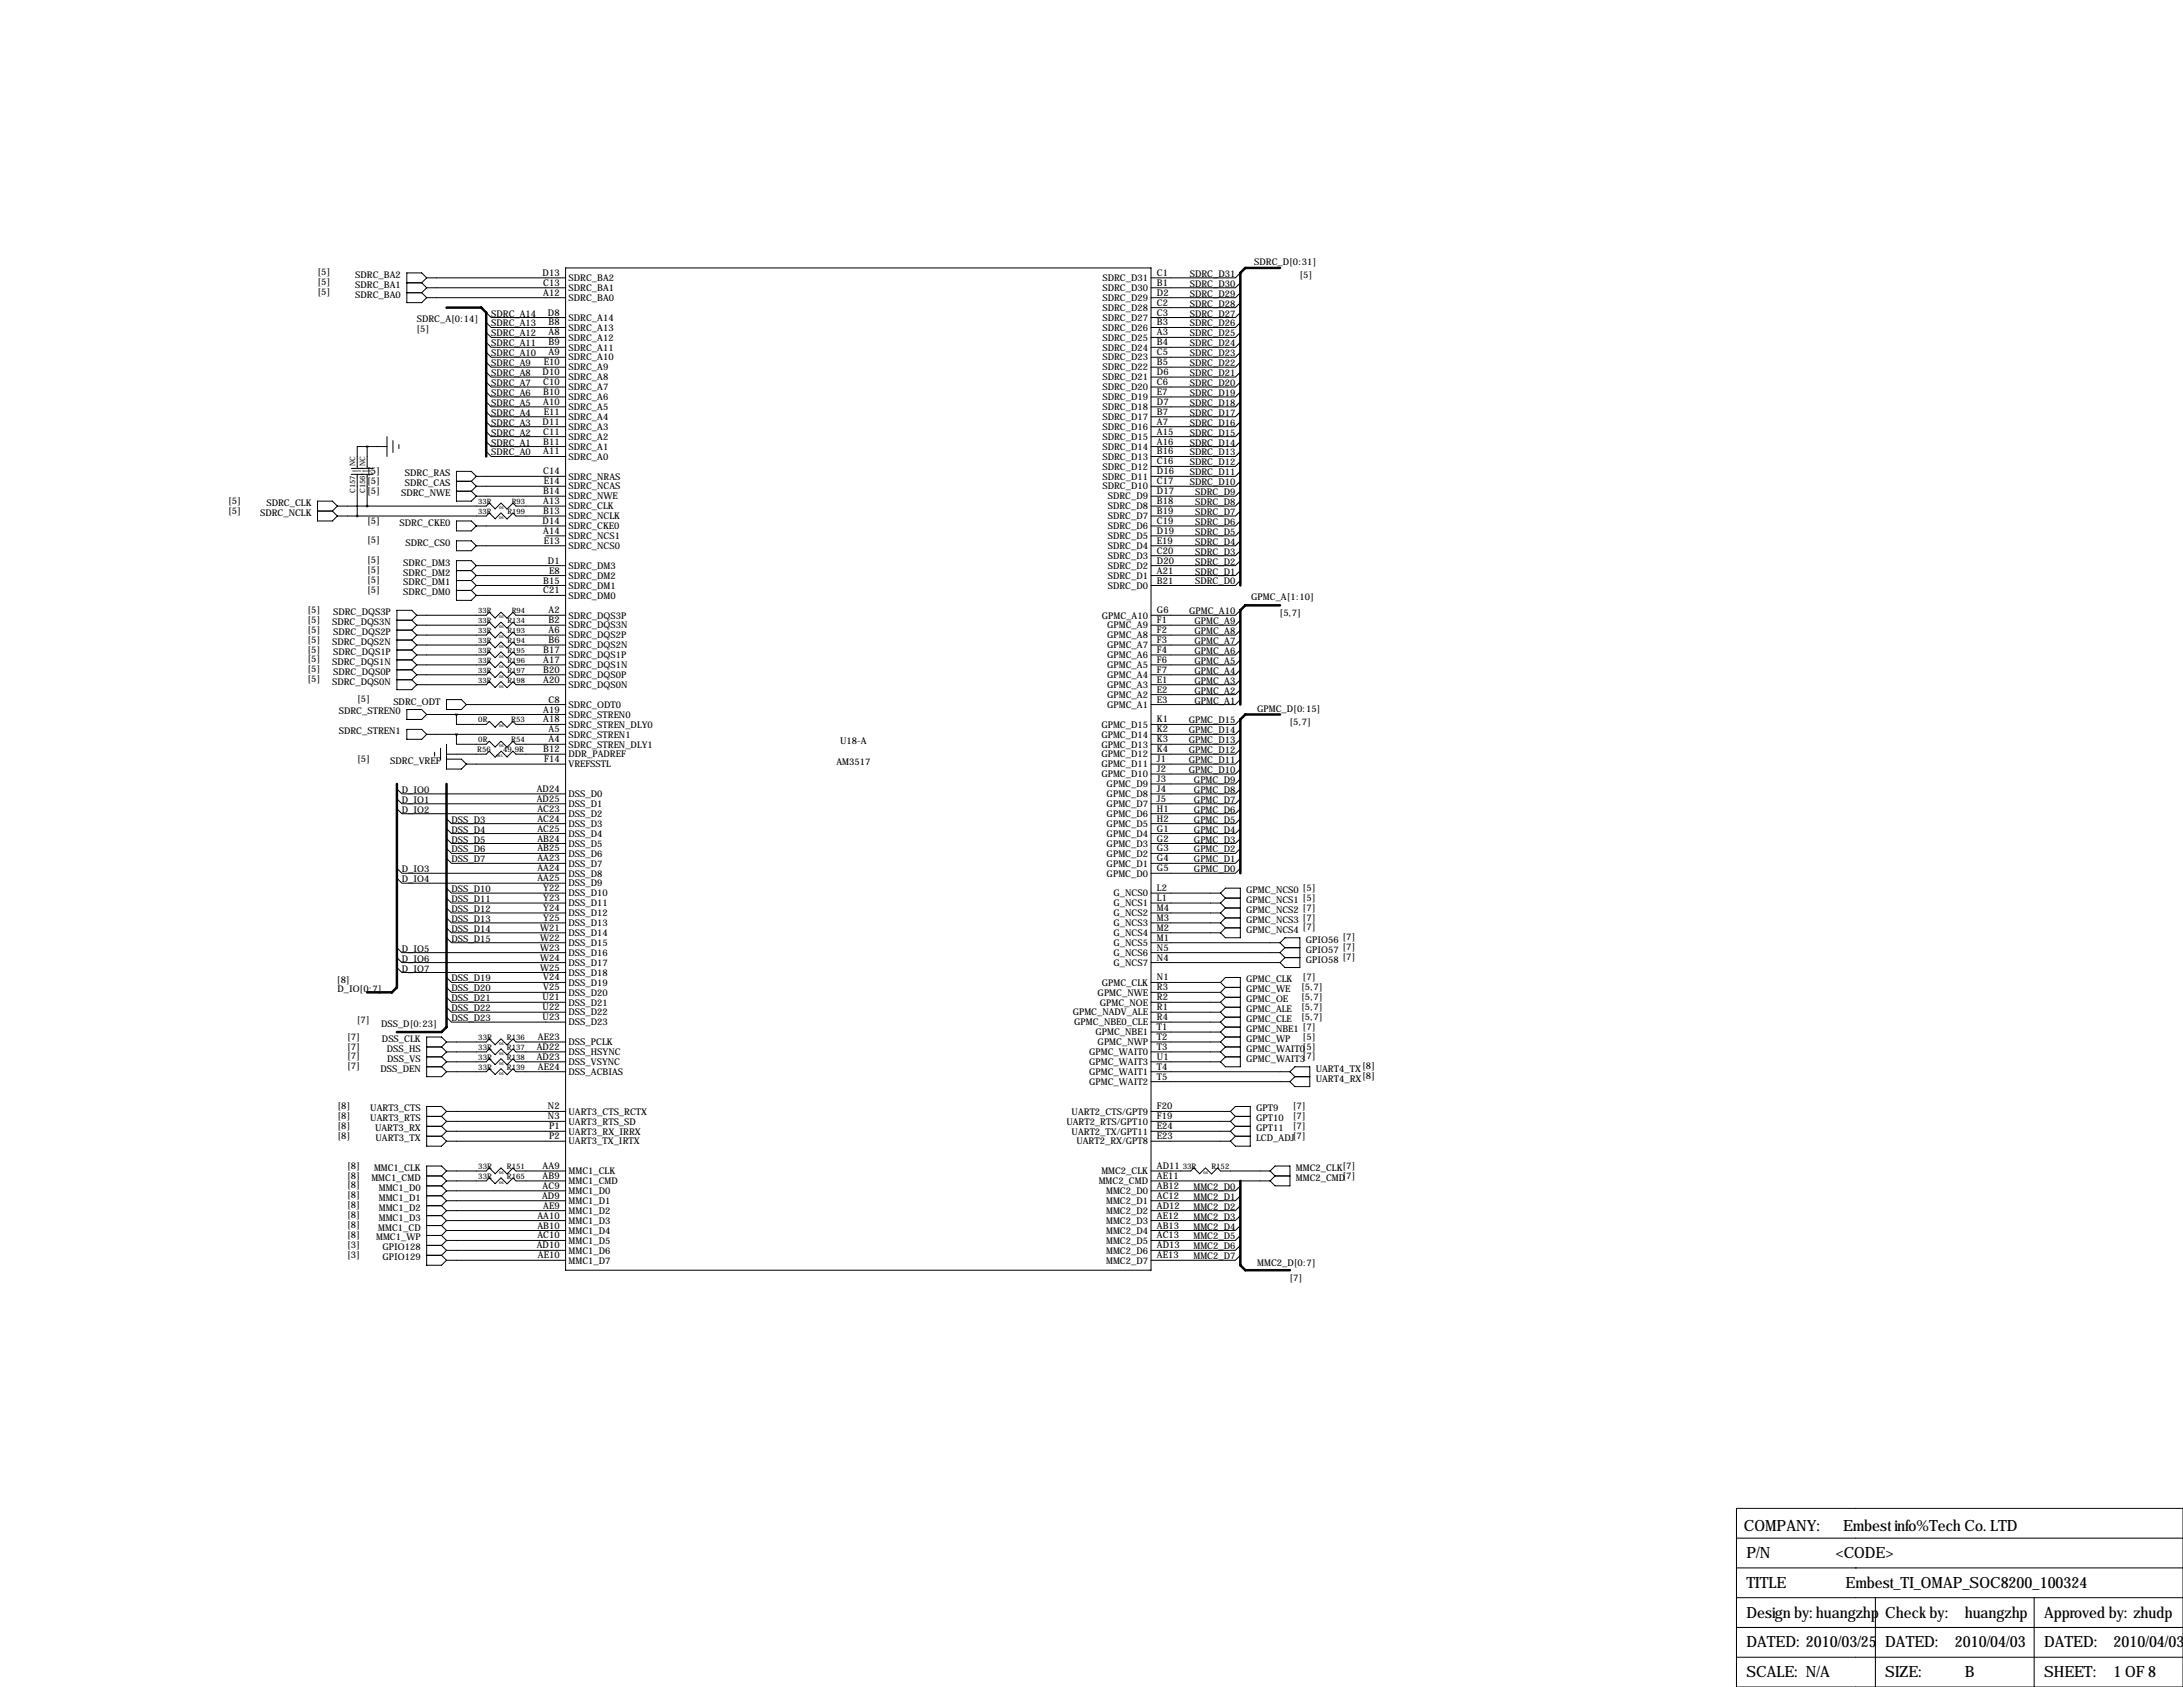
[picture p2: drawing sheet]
<svg xmlns="http://www.w3.org/2000/svg" width="559mm" height="432mm" viewBox="0 0 559 432" stroke-linecap="round" stroke-linejoin="round" font-family="sans-serif">
<defs><g id="words">
<g font-size="4">
<text x="446.4" y="391.8">COMPANY:</text>
<text x="471.8" y="391.9">Embest info%Tech Co. LTD</text>
<text x="447" y="398.8">P/N</text>
<text x="469.9" y="398.8">&lt;CODE&gt;</text>
<text x="447" y="406.4">TITLE</text>
<text x="472.4" y="406.4">Embest_TI_OMAP_SOC8200_100324</text>
<text x="447" y="414">Design by: huangzhp Check by:</text>
<text x="502.9" y="414">huangzhp</text>
<text x="523.2" y="414">Approved by: zhudp</text>
<text x="447" y="421.6">DATED: 2010/03/25</text>
<text x="482.6" y="421.6">DATED:</text>
<text x="500.4" y="421.6">2010/04/03</text>
<text x="523.2" y="421.6">DATED:</text>
<text x="541" y="421.6">2010/04/03</text>
<text x="447" y="429.3">SCALE: N/A</text>
<text x="482.6" y="429.3">SIZE:</text>
<text x="502.9" y="429.3">B</text>
<text x="523.2" y="429.3">SHEET:</text>
<text x="541" y="429.3">1 OF 8</text>
</g>
<g font-size="2.4">
<text x="81.3" y="70.5">[5]</text>
<text x="90.9" y="71.1">SDRC_BA2</text>
<text x="138.9" y="70.6">D13</text>
<text x="145.5" y="72">SDRC_BA2</text>
<text x="282.2" y="72">SDRC_D31</text>
<text x="296.2" y="70.6">C1</text>
<text x="304.5" y="70.9">SDRC_D31</text>
<text x="321.1" y="67.8">SDRC_D[0:31]</text>
<text x="332.6" y="71.2">[5]</text>
<text x="81.3" y="73.1">[5]</text>
<text x="81.3" y="75.6">[5]</text>
<text x="90.9" y="73.7">SDRC_BA1</text>
<text x="90.9" y="76.2">SDRC_BA0</text>
<text x="139" y="73.2">C13</text>
<text x="139" y="75.7">A12</text>
<text x="145.5" y="74.5">SDRC_BA1</text>
<text x="145.5" y="77">SDRC_BA0</text>
<text x="282.2" y="74.5">SDRC_D30</text>
<text x="282.2" y="77">SDRC_D29</text>
<text x="296.2" y="73.2">B1</text>
<text x="296.2" y="75.7">D2</text>
<text x="304.5" y="75.9">SDRC_D29</text>
<text x="304.5" y="73.4">SDRC_D30</text>
<text x="106.7" y="82.3">SDRC_A[0:14]</text>
<text x="125.7" y="83.6">SDRC_A13</text>
<text x="125.7" y="81">SDRC_A14</text>
<text x="140.3" y="80.8">D8</text>
<text x="140.4" y="83.3">B8</text>
<text x="145.5" y="82.1">SDRC_A14</text>
<text x="282.2" y="79.6">SDRC_D28</text>
<text x="282.2" y="82.1">SDRC_D27</text>
<text x="296.2" y="78.2">C2</text>
<text x="296.2" y="80.8">C3</text>
<text x="296.2" y="83.3">B3</text>
<text x="304.5" y="83.6">SDRC_D26</text>
<text x="304.5" y="81">SDRC_D27</text>
<text x="304.5" y="78.5">SDRC_D28</text>
<text x="106.6" y="84.9">[5]</text>
<text x="125.7" y="88.6">SDRC_A11</text>
<text x="125.7" y="86.1">SDRC_A12</text>
<text x="140.4" y="85.9">A8</text>
<text x="140.4" y="88.4">B9</text>
<text x="145.5" y="84.7">SDRC_A13</text>
<text x="145.5" y="87.2">SDRC_A12</text>
<text x="145.5" y="89.7">SDRC_A11</text>
<text x="282.2" y="84.7">SDRC_D26</text>
<text x="282.2" y="87.2">SDRC_D25</text>
<text x="282.2" y="89.7">SDRC_D24</text>
<text x="296.2" y="85.9">A3</text>
<text x="296.2" y="88.4">B4</text>
<text x="304.5" y="88.6">SDRC_D24</text>
<text x="304.5" y="86.1">SDRC_D25</text>
<text x="125.7" y="93.7">SDRC_A9</text>
<text x="125.7" y="91.2">SDRC_A10</text>
<text x="139.2" y="93.5">E10</text>
<text x="140.4" y="90.9">A9</text>
<text x="145.5" y="92.3">SDRC_A10</text>
<text x="145.5" y="94.8">SDRC_A9</text>
<text x="282.2" y="92.3">SDRC_D23</text>
<text x="282.2" y="94.8">SDRC_D22</text>
<text x="296.2" y="90.9">C5</text>
<text x="296.2" y="93.5">B5</text>
<text x="304.5" y="93.7">SDRC_D22</text>
<text x="304.5" y="91.2">SDRC_D23</text>
<text x="125.7" y="101.3">SDRC_A6</text>
<text x="125.7" y="98.8">SDRC_A7</text>
<text x="125.7" y="96.3">SDRC_A8</text>
<text x="138.9" y="96">D10</text>
<text x="139" y="98.6">C10</text>
<text x="139" y="101.1">B10</text>
<text x="145.5" y="97.4">SDRC_A8</text>
<text x="145.5" y="99.9">SDRC_A7</text>
<text x="282.2" y="97.4">SDRC_D21</text>
<text x="282.2" y="99.9">SDRC_D20</text>
<text x="296.2" y="96">D6</text>
<text x="296.2" y="98.6">C6</text>
<text x="296.2" y="101.1">E7</text>
<text x="304.5" y="101.3">SDRC_D19</text>
<text x="304.5" y="98.8">SDRC_D20</text>
<text x="304.5" y="96.3">SDRC_D21</text>
<text x="125.7" y="106.4">SDRC_A4</text>
<text x="125.7" y="103.9">SDRC_A5</text>
<text x="139" y="103.6">A10</text>
<text x="139.2" y="106.2">E11</text>
<text x="145.5" y="102.4">SDRC_A6</text>
<text x="145.5" y="105">SDRC_A5</text>
<text x="145.5" y="107.5">SDRC_A4</text>
<text x="282.2" y="102.4">SDRC_D19</text>
<text x="282.2" y="105">SDRC_D18</text>
<text x="282.2" y="107.5">SDRC_D17</text>
<text x="296.2" y="103.6">D7</text>
<text x="296.2" y="106.2">B7</text>
<text x="304.5" y="106.4">SDRC_D17</text>
<text x="304.5" y="103.9">SDRC_D18</text>
<text x="125.7" y="111.5">SDRC_A2</text>
<text x="125.7" y="109">SDRC_A3</text>
<text x="138.9" y="108.7">D11</text>
<text x="139" y="111.3">C11</text>
<text x="139" y="113.8">B11</text>
<text x="145.5" y="110.1">SDRC_A3</text>
<text x="145.5" y="112.6">SDRC_A2</text>
<text x="282.2" y="110.1">SDRC_D16</text>
<text x="282.2" y="112.6">SDRC_D15</text>
<text x="296.2" y="108.7">A7</text>
<text x="296.2" y="111.3">A15</text>
<text x="296.2" y="113.8">A16</text>
<text x="304.5" y="111.5">SDRC_D15</text>
<text x="304.5" y="109">SDRC_D16</text>
<text x="125.7" y="116.6">SDRC_A0</text>
<text x="125.7" y="114">SDRC_A1</text>
<text x="139" y="116.3">A11</text>
<text x="145.5" y="115.1">SDRC_A1</text>
<text x="145.5" y="117.7">SDRC_A0</text>
<text x="282.2" y="115.1">SDRC_D14</text>
<text x="282.2" y="117.7">SDRC_D13</text>
<text x="296.2" y="116.3">B16</text>
<text x="296.2" y="118.9">C16</text>
<text x="304.5" y="119.1">SDRC_D12</text>
<text x="304.5" y="116.6">SDRC_D13</text>
<text x="304.5" y="114">SDRC_D14</text>
<text x="94" y="123.9">[5]</text>
<text x="94" y="121.3">[5]</text>
<text x="103.6" y="124.5">SDRC_CAS</text>
<text x="103.6" y="121.9">SDRC_RAS</text>
<text x="139" y="121.4">C14</text>
<text x="139.2" y="124">E14</text>
<text x="145.5" y="122.8">SDRC_NRAS</text>
<text x="145.5" y="125.3">SDRC_NCAS</text>
<text x="282.2" y="120.2">SDRC_D12</text>
<text x="282.2" y="122.8">SDRC_D11</text>
<text x="282.2" y="125.3">SDRC_D10</text>
<text x="296.2" y="121.4">D16</text>
<text x="296.2" y="124">C17</text>
<text x="304.5" y="124.2">SDRC_D10</text>
<text x="304.5" y="121.7">SDRC_D11</text>
<text x="58.4" y="128.9">[5]</text>
<text x="58.4" y="131.5">[5]</text>
<text x="68.2" y="129.5">SDRC_CLK</text>
<text x="94" y="126.4">[5]</text>
<text x="102.7" y="127">SDRC_NWE</text>
<text x="139" y="126.5">B14</text>
<text x="139" y="129">A13</text>
<text x="139" y="131.6">B13</text>
<text x="145.5" y="127.8">SDRC_NWE</text>
<text x="145.5" y="130.4">SDRC_CLK</text>
<text x="283.6" y="127.8">SDRC_D9</text>
<text x="283.6" y="130.4">SDRC_D8</text>
<text x="296.2" y="126.5">D17</text>
<text x="296.2" y="129">B18</text>
<text x="296.2" y="131.6">B19</text>
<text x="305.9" y="131.8">SDRC_D7</text>
<text x="305.9" y="129.3">SDRC_D8</text>
<text x="305.9" y="126.7">SDRC_D9</text>
<text x="66.6" y="132.1">SDRC_NCLK</text>
<text x="94" y="134">[5]</text>
<text x="102.3" y="134.6">SDRC_CKE0</text>
<text x="138.9" y="134.1">D14</text>
<text x="139" y="136.7">A14</text>
<text x="145.5" y="132.9">SDRC_NCLK</text>
<text x="145.5" y="135.5">SDRC_CKE0</text>
<text x="145.5" y="138">SDRC_NCS1</text>
<text x="283.6" y="132.9">SDRC_D7</text>
<text x="283.6" y="135.5">SDRC_D6</text>
<text x="283.6" y="138">SDRC_D5</text>
<text x="296.2" y="134.1">C19</text>
<text x="296.2" y="136.7">D19</text>
<text x="305.9" y="136.9">SDRC_D5</text>
<text x="305.9" y="134.4">SDRC_D6</text>
<text x="94" y="139.1">[5]</text>
<text x="103.8" y="139.7">SDRC_CS0</text>
<text x="139.2" y="139.2">E13</text>
<text x="145.5" y="140.5">SDRC_NCS0</text>
<text x="283.6" y="140.5">SDRC_D4</text>
<text x="283.6" y="143.1">SDRC_D3</text>
<text x="296.2" y="139.2">E19</text>
<text x="296.2" y="141.7">C20</text>
<text x="305.9" y="142">SDRC_D3</text>
<text x="305.9" y="139.4">SDRC_D4</text>
<text x="94" y="149.3">[5]</text>
<text x="94" y="146.7">[5]</text>
<text x="94" y="144.2">[5]</text>
<text x="103.2" y="149.9">SDRC_DM1</text>
<text x="103.2" y="147.3">SDRC_DM2</text>
<text x="103.2" y="144.8">SDRC_DM3</text>
<text x="139" y="149.4">B15</text>
<text x="140.3" y="144.3">D1</text>
<text x="140.5" y="146.8">E8</text>
<text x="145.5" y="145.6">SDRC_DM3</text>
<text x="145.5" y="148.2">SDRC_DM2</text>
<text x="283.6" y="145.6">SDRC_D2</text>
<text x="283.6" y="148.2">SDRC_D1</text>
<text x="296.2" y="144.3">D20</text>
<text x="296.2" y="146.8">A21</text>
<text x="296.2" y="149.4">B21</text>
<text x="305.9" y="149.6">SDRC_D0</text>
<text x="305.9" y="147.1">SDRC_D1</text>
<text x="305.9" y="144.5">SDRC_D2</text>
<text x="94" y="151.8">[5]</text>
<text x="103.2" y="152.4">SDRC_DM0</text>
<text x="139" y="151.9">C21</text>
<text x="145.5" y="150.7">SDRC_DM1</text>
<text x="145.5" y="153.2">SDRC_DM0</text>
<text x="283.6" y="150.7">SDRC_D0</text>
<text x="320.3" y="153.7">GPMC_A[1:10]</text>
<text x="78.7" y="156.9">[5]</text>
<text x="78.7" y="159.4">[5]</text>
<text x="78.7" y="162">[5]</text>
<text x="85" y="160">SDRC_DQS3N</text>
<text x="85.3" y="157.5">SDRC_DQS3P</text>
<text x="140.4" y="157">A2</text>
<text x="140.4" y="159.5">B2</text>
<text x="145.5" y="158.3">SDRC_DQS3P</text>
<text x="145.5" y="160.9">SDRC_DQS3N</text>
<text x="282.1" y="158.3">GPMC_A10</text>
<text x="283.4" y="160.9">GPMC_A9</text>
<text x="296.2" y="157">G6</text>
<text x="296.2" y="159.5">F1</text>
<text x="304.4" y="157.2">GPMC_A10</text>
<text x="305.8" y="159.8">GPMC_A9</text>
<text x="327.6" y="157.6">[5,7]</text>
<text x="78.7" y="164.5">[5]</text>
<text x="78.7" y="167">[5]</text>
<text x="85" y="165.1">SDRC_DQS2N</text>
<text x="85.3" y="162.6">SDRC_DQS2P</text>
<text x="85.3" y="167.6">SDRC_DQS1P</text>
<text x="139" y="167.1">B17</text>
<text x="140.4" y="162.1">A6</text>
<text x="140.4" y="164.6">B6</text>
<text x="145.5" y="163.4">SDRC_DQS2P</text>
<text x="145.5" y="165.9">SDRC_DQS2N</text>
<text x="283.4" y="163.4">GPMC_A8</text>
<text x="283.4" y="165.9">GPMC_A7</text>
<text x="296.2" y="162.1">F2</text>
<text x="296.2" y="164.6">F3</text>
<text x="296.2" y="167.1">F4</text>
<text x="305.8" y="167.4">GPMC_A6</text>
<text x="305.8" y="164.8">GPMC_A7</text>
<text x="305.8" y="162.3">GPMC_A8</text>
<text x="78.7" y="169.6">[5]</text>
<text x="78.7" y="172.1">[5]</text>
<text x="85" y="170.2">SDRC_DQS1N</text>
<text x="85.3" y="172.7">SDRC_DQS0P</text>
<text x="139" y="169.7">A17</text>
<text x="139" y="172.2">B20</text>
<text x="145.5" y="168.5">SDRC_DQS1P</text>
<text x="145.5" y="171">SDRC_DQS1N</text>
<text x="145.5" y="173.6">SDRC_DQS0P</text>
<text x="283.4" y="168.5">GPMC_A6</text>
<text x="283.4" y="171">GPMC_A5</text>
<text x="283.4" y="173.6">GPMC_A4</text>
<text x="296.2" y="169.7">F6</text>
<text x="296.2" y="172.2">F7</text>
<text x="305.8" y="172.5">GPMC_A4</text>
<text x="305.8" y="169.9">GPMC_A5</text>
<text x="78.7" y="174.7">[5]</text>
<text x="85" y="175.3">SDRC_DQS0N</text>
<text x="91.4" y="179.7">[5]</text>
<text x="139" y="174.8">A20</text>
<text x="140.4" y="179.8">C8</text>
<text x="145.5" y="176.1">SDRC_DQS0N</text>
<text x="283.4" y="176.1">GPMC_A3</text>
<text x="283.4" y="178.6">GPMC_A2</text>
<text x="296.2" y="174.8">E1</text>
<text x="296.2" y="177.3">E2</text>
<text x="296.2" y="179.8">E3</text>
<text x="305.8" y="177.5">GPMC_A2</text>
<text x="305.8" y="175">GPMC_A3</text>
<text x="86.7" y="182.9">SDRC_STREN0</text>
<text x="100.7" y="180.3">SDRC_ODT</text>
<text x="139" y="182.4">A19</text>
<text x="139" y="184.9">A18</text>
<text x="145.5" y="181.2">SDRC_ODT0</text>
<text x="145.5" y="183.7">SDRC_STREN0</text>
<text x="283.4" y="181.2">GPMC_A1</text>
<text x="296.2" y="184.9">K1</text>
<text x="304.3" y="185.2">GPMC_D15</text>
<text x="305.8" y="180.1">GPMC_A1</text>
<text x="321.8" y="182.1">GPMC_D[0:15]</text>
<text x="330.1" y="185.5">[5,7]</text>
<text x="86.7" y="188">SDRC_STREN1</text>
<text x="140.4" y="187.5">A5</text>
<text x="140.4" y="190">A4</text>
<text x="145.5" y="186.3">SDRC_STREN_DLY0</text>
<text x="145.5" y="188.8">SDRC_STREN1</text>
<text x="145.5" y="191.3">SDRC_STREN_DLY1</text>
<text x="215" y="190.5">U18-A</text>
<text x="281.9" y="186.3">GPMC_D15</text>
<text x="281.9" y="188.8">GPMC_D14</text>
<text x="281.9" y="191.3">GPMC_D13</text>
<text x="296.2" y="187.5">K2</text>
<text x="296.2" y="190">K3</text>
<text x="304.3" y="190.2">GPMC_D13</text>
<text x="304.3" y="187.7">GPMC_D14</text>
<text x="91.4" y="195">[5]</text>
<text x="99.9" y="195.6">SDRC_VREF</text>
<text x="139" y="192.5">B12</text>
<text x="139.3" y="195.1">F14</text>
<text x="145.5" y="193.9">DDR_PADREF</text>
<text x="145.5" y="196.4">VREFSSTL</text>
<text x="214.1" y="195.7">AM3517</text>
<text x="281.9" y="193.9">GPMC_D12</text>
<text x="281.9" y="196.4">GPMC_D11</text>
<text x="296.2" y="192.5">K4</text>
<text x="296.2" y="195.1">J1</text>
<text x="296.2" y="197.6">J2</text>
<text x="304.3" y="197.9">GPMC_D10</text>
<text x="304.3" y="195.3">GPMC_D11</text>
<text x="304.3" y="192.8">GPMC_D12</text>
<text x="102.9" y="202.9">D_IO0</text>
<text x="137.4" y="202.7">AD24</text>
<text x="281.9" y="199">GPMC_D10</text>
<text x="283.3" y="201.5">GPMC_D9</text>
<text x="296.2" y="200.2">J3</text>
<text x="296.2" y="202.7">J4</text>
<text x="305.6" y="202.9">GPMC_D8</text>
<text x="305.6" y="200.4">GPMC_D9</text>
<text x="102.9" y="205.5">D_IO1</text>
<text x="102.9" y="208">D_IO2</text>
<text x="137.4" y="205.2">AD25</text>
<text x="137.6" y="207.8">AC23</text>
<text x="145.5" y="204">DSS_D0</text>
<text x="145.5" y="206.6">DSS_D1</text>
<text x="145.5" y="209.1">DSS_D2</text>
<text x="283.3" y="204">GPMC_D8</text>
<text x="283.3" y="206.6">GPMC_D7</text>
<text x="283.3" y="209.1">GPMC_D6</text>
<text x="296.2" y="205.2">J5</text>
<text x="296.2" y="207.8">H1</text>
<text x="305.6" y="208">GPMC_D6</text>
<text x="305.6" y="205.5">GPMC_D7</text>
<text x="115.6" y="210.6">DSS_D3</text>
<text x="115.6" y="213.1">DSS_D4</text>
<text x="115.6" y="215.6">DSS_D5</text>
<text x="137.6" y="210.3">AC24</text>
<text x="137.6" y="212.9">AC25</text>
<text x="137.6" y="215.4">AB24</text>
<text x="145.5" y="211.7">DSS_D3</text>
<text x="145.5" y="214.2">DSS_D4</text>
<text x="283.3" y="211.7">GPMC_D5</text>
<text x="283.3" y="214.2">GPMC_D4</text>
<text x="296.2" y="210.3">H2</text>
<text x="296.2" y="212.9">G1</text>
<text x="296.2" y="215.4">G2</text>
<text x="305.6" y="215.6">GPMC_D3</text>
<text x="305.6" y="213.1">GPMC_D4</text>
<text x="305.6" y="210.6">GPMC_D5</text>
<text x="115.6" y="218.2">DSS_D6</text>
<text x="115.6" y="220.7">DSS_D7</text>
<text x="137.6" y="217.9">AB25</text>
<text x="137.6" y="220.5">AA23</text>
<text x="145.5" y="216.7">DSS_D5</text>
<text x="145.5" y="219.3">DSS_D6</text>
<text x="145.5" y="221.8">DSS_D7</text>
<text x="283.3" y="216.7">GPMC_D3</text>
<text x="283.3" y="219.3">GPMC_D2</text>
<text x="283.3" y="221.8">GPMC_D1</text>
<text x="296.2" y="217.9">G3</text>
<text x="296.2" y="220.5">G4</text>
<text x="305.6" y="220.7">GPMC_D1</text>
<text x="305.6" y="218.2">GPMC_D2</text>
<text x="102.9" y="223.3">D_IO3</text>
<text x="102.9" y="225.8">D_IO4</text>
<text x="137.6" y="223">AA24</text>
<text x="137.6" y="225.6">AA25</text>
<text x="145.5" y="224.4">DSS_D8</text>
<text x="145.5" y="226.9">DSS_D9</text>
<text x="283.3" y="224.4">GPMC_D0</text>
<text x="296.2" y="223">G5</text>
<text x="305.6" y="223.3">GPMC_D0</text>
<text x="333.5" y="228">[5]</text>
<text x="115.6" y="228.3">DSS_D10</text>
<text x="115.6" y="230.9">DSS_D11</text>
<text x="115.6" y="233.4">DSS_D12</text>
<text x="139" y="228.1">Y22</text>
<text x="139" y="230.6">Y23</text>
<text x="139" y="233.2">Y24</text>
<text x="145.5" y="229.4">DSS_D10</text>
<text x="145.5" y="232">DSS_D11</text>
<text x="285" y="229.4">G_NCS0</text>
<text x="285" y="232">G_NCS1</text>
<text x="296.2" y="228.1">L2</text>
<text x="296.2" y="230.6">L1</text>
<text x="296.2" y="233.2">M4</text>
<text x="319" y="228.6">GPMC_NCS0</text>
<text x="319" y="231.1">GPMC_NCS1</text>
<text x="319" y="233.7">GPMC_NCS2</text>
<text x="333.5" y="230.5">[5]</text>
<text x="333.5" y="233.1">[7]</text>
<text x="115.6" y="236">DSS_D13</text>
<text x="115.6" y="238.5">DSS_D14</text>
<text x="138.2" y="238.3">W21</text>
<text x="139" y="235.7">Y25</text>
<text x="145.5" y="234.5">DSS_D12</text>
<text x="145.5" y="237.1">DSS_D13</text>
<text x="145.5" y="239.6">DSS_D14</text>
<text x="285" y="234.5">G_NCS2</text>
<text x="285" y="237.1">G_NCS3</text>
<text x="285" y="239.6">G_NCS4</text>
<text x="296.2" y="235.7">M3</text>
<text x="296.2" y="238.3">M2</text>
<text x="319" y="236.2">GPMC_NCS3</text>
<text x="319" y="238.8">GPMC_NCS4</text>
<text x="333.5" y="235.6">[7]</text>
<text x="333.5" y="238.2">[7]</text>
<text x="102.9" y="243.6">D_IO5</text>
<text x="115.6" y="241">DSS_D15</text>
<text x="138.2" y="240.8">W22</text>
<text x="138.2" y="243.3">W23</text>
<text x="138.2" y="245.9">W24</text>
<text x="145.5" y="242.1">DSS_D15</text>
<text x="145.5" y="244.7">DSS_D16</text>
<text x="285" y="242.1">G_NCS5</text>
<text x="285" y="244.7">G_NCS6</text>
<text x="296.2" y="240.8">M1</text>
<text x="296.2" y="243.3">N5</text>
<text x="296.2" y="245.9">N4</text>
<text x="334.3" y="241.3">GPIO56</text>
<text x="334.3" y="243.8">GPIO57</text>
<text x="343.6" y="240.7">[7]</text>
<text x="343.6" y="243.2">[7]</text>
<text x="343.6" y="245.8">[7]</text>
<text x="86.3" y="251.6">[8]</text>
<text x="102.9" y="246.1">D_IO6</text>
<text x="102.9" y="248.7">D_IO7</text>
<text x="115.6" y="251.2">DSS_D19</text>
<text x="138.2" y="248.4">W25</text>
<text x="139" y="251">V24</text>
<text x="145.5" y="247.2">DSS_D17</text>
<text x="145.5" y="249.8">DSS_D18</text>
<text x="285" y="247.2">G_NCS7</text>
<text x="296.2" y="251">N1</text>
<text x="319" y="251.5">GPMC_CLK</text>
<text x="333.5" y="250.9">[7]</text>
<text x="334.3" y="246.4">GPIO58</text>
<text x="86.4" y="254">D_IO[0:7]</text>
<text x="115.6" y="253.7">DSS_D20</text>
<text x="115.6" y="256.3">DSS_D21</text>
<text x="138.9" y="256">U21</text>
<text x="139" y="253.5">V25</text>
<text x="145.5" y="252.3">DSS_D19</text>
<text x="145.5" y="254.8">DSS_D20</text>
<text x="145.5" y="257.4">DSS_D21</text>
<text x="281" y="254.8">GPMC_NWE</text>
<text x="281.5" y="257.4">GPMC_NOE</text>
<text x="282.1" y="252.3">GPMC_CLK</text>
<text x="296.2" y="253.5">R3</text>
<text x="296.2" y="256">R2</text>
<text x="319" y="254">GPMC_WE</text>
<text x="319" y="256.5">GPMC_OE</text>
<text x="333.1" y="253.4">[5,7]</text>
<text x="333.1" y="255.9">[5,7]</text>
<text x="91.3" y="261.7">[7]</text>
<text x="97.5" y="262.9">DSS_D[0:23]</text>
<text x="115.6" y="258.8">DSS_D22</text>
<text x="115.6" y="261.4">DSS_D23</text>
<text x="138.9" y="258.6">U22</text>
<text x="138.9" y="261.1">U23</text>
<text x="145.5" y="259.9">DSS_D22</text>
<text x="145.5" y="262.5">DSS_D23</text>
<text x="274.6" y="259.9">GPMC_NADV_ALE</text>
<text x="275" y="262.5">GPMC_NBE0_CLE</text>
<text x="296.2" y="258.6">R1</text>
<text x="296.2" y="261.1">R4</text>
<text x="296.2" y="263.7">T1</text>
<text x="319" y="259.1">GPMC_ALE</text>
<text x="319" y="261.6">GPMC_CLE</text>
<text x="333.1" y="258.5">[5,7]</text>
<text x="333.1" y="261">[5,7]</text>
<text x="333.5" y="263.6">[7]</text>
<text x="88.9" y="266.1">[7]</text>
<text x="88.9" y="268.6">[7]</text>
<text x="97.8" y="266.7">DSS_CLK</text>
<text x="99" y="269.2">DSS_HS</text>
<text x="137.4" y="268.7">AD22</text>
<text x="137.7" y="266.2">AE23</text>
<text x="145.5" y="267.5">DSS_PCLK</text>
<text x="280.4" y="265">GPMC_NBE1</text>
<text x="281" y="267.5">GPMC_NWP</text>
<text x="296.2" y="266.2">T2</text>
<text x="296.2" y="268.7">T3</text>
<text x="319" y="266.7">GPMC_WP</text>
<text x="319" y="269.2">GPMC_WAIT0</text>
<text x="319" y="264.2">GPMC_NBE1</text>
<text x="333.5" y="266.1">[5]</text>
<text x="333.5" y="268.6">[5]</text>
<text x="88.9" y="271.2">[7]</text>
<text x="88.9" y="273.7">[7]</text>
<text x="97.4" y="274.3">DSS_DEN</text>
<text x="99.1" y="271.8">DSS_VS</text>
<text x="137.4" y="271.3">AD23</text>
<text x="137.7" y="273.8">AE24</text>
<text x="145.5" y="270.1">DSS_HSYNC</text>
<text x="145.5" y="272.6">DSS_VSYNC</text>
<text x="145.5" y="275.2">DSS_ACBIAS</text>
<text x="278.8" y="270.1">GPMC_WAIT0</text>
<text x="278.8" y="272.6">GPMC_WAIT3</text>
<text x="278.8" y="275.2">GPMC_WAIT1</text>
<text x="296.2" y="271.3">U1</text>
<text x="296.2" y="273.8">T4</text>
<text x="319" y="271.8">GPMC_WAIT3</text>
<text x="333.5" y="271.2">[7]</text>
<text x="336.8" y="274.3">UART4_TX</text>
<text x="348.7" y="273.7">[8]</text>
<text x="278.8" y="277.7">GPMC_WAIT2</text>
<text x="296.2" y="276.4">T5</text>
<text x="336.8" y="276.9">UART4_RX</text>
<text x="348.7" y="276.3">[8]</text>
<text x="86.4" y="283.9">[8]</text>
<text x="86.4" y="286.4">[8]</text>
<text x="94.8" y="284.5">UART3_CTS</text>
<text x="94.8" y="287">UART3_RTS</text>
<text x="140.3" y="284">N2</text>
<text x="140.3" y="286.5">N3</text>
<text x="145.5" y="285.3">UART3_CTS_RCTX</text>
<text x="145.5" y="287.9">UART3_RTS_SD</text>
<text x="273" y="287.9">UART2_RTS/GPT10</text>
<text x="274.3" y="285.3">UART2_CTS/GPT9</text>
<text x="296.2" y="284">F20</text>
<text x="296.2" y="286.5">F19</text>
<text x="321.6" y="284.5">GPT9</text>
<text x="321.6" y="287">GPT10</text>
<text x="330.9" y="283.9">[7]</text>
<text x="330.9" y="286.4">[7]</text>
<text x="86.4" y="289">[8]</text>
<text x="86.4" y="291.5">[8]</text>
<text x="96" y="289.6">UART3_RX</text>
<text x="96.2" y="292.1">UART3_TX</text>
<text x="140.5" y="289.1">P1</text>
<text x="140.5" y="291.6">P2</text>
<text x="145.5" y="290.4">UART3_RX_IRRX</text>
<text x="145.5" y="292.9">UART3_TX_IRTX</text>
<text x="274.3" y="290.4">UART2_TX/GPT11</text>
<text x="275.5" y="292.9">UART2_RX/GPT8</text>
<text x="296.2" y="289.1">E24</text>
<text x="296.2" y="291.6">E23</text>
<text x="321.6" y="292.1">LCD_ADJ</text>
<text x="321.6" y="289.6">GPT11</text>
<text x="330.9" y="291.5">[7]</text>
<text x="330.9" y="289">[7]</text>
<text x="88.9" y="299.1">[8]</text>
<text x="95.7" y="299.7">MMC1_CLK</text>
<text x="138.9" y="299.2">AA9</text>
<text x="296.2" y="299.2">AD11</text>
<text x="331.7" y="299.7">MMC2_CLK</text>
<text x="343.6" y="299.1">[7]</text>
<text x="88.9" y="301.7">[8]</text>
<text x="88.9" y="304.2">[8]</text>
<text x="95.1" y="302.3">MMC1_CMD</text>
<text x="97" y="304.8">MMC1_D0</text>
<text x="138.9" y="301.8">AB9</text>
<text x="138.9" y="304.3">AC9</text>
<text x="145.5" y="300.6">MMC1_CLK</text>
<text x="145.5" y="303.1">MMC1_CMD</text>
<text x="145.5" y="305.6">MMC1_D0</text>
<text x="281.2" y="303.1">MMC2_CMD</text>
<text x="281.9" y="300.6">MMC2_CLK</text>
<text x="283.1" y="305.6">MMC2_D0</text>
<text x="296.2" y="304.3">AB12</text>
<text x="296.2" y="301.8">AE11</text>
<text x="305.5" y="304.5">MMC2_D0</text>
<text x="331.7" y="302.3">MMC2_CMD</text>
<text x="343.6" y="301.7">[7]</text>
<text x="88.9" y="306.7">[8]</text>
<text x="88.9" y="309.3">[8]</text>
<text x="88.9" y="311.8">[8]</text>
<text x="97" y="307.3">MMC1_D1</text>
<text x="97" y="309.9">MMC1_D2</text>
<text x="137.6" y="311.9">AA10</text>
<text x="138.8" y="306.8">AD9</text>
<text x="139" y="309.4">AE9</text>
<text x="145.5" y="308.2">MMC1_D1</text>
<text x="145.5" y="310.7">MMC1_D2</text>
<text x="283.1" y="308.2">MMC2_D1</text>
<text x="283.1" y="310.7">MMC2_D2</text>
<text x="296.2" y="306.8">AC12</text>
<text x="296.2" y="309.4">AD12</text>
<text x="296.2" y="311.9">AE12</text>
<text x="305.5" y="307.1">MMC2_D1</text>
<text x="305.5" y="309.6">MMC2_D2</text>
<text x="88.9" y="314.4">[8]</text>
<text x="88.9" y="316.9">[8]</text>
<text x="96.3" y="317.5">MMC1_WP</text>
<text x="96.8" y="315">MMC1_CD</text>
<text x="97" y="312.4">MMC1_D3</text>
<text x="137.6" y="314.5">AB10</text>
<text x="137.6" y="317">AC10</text>
<text x="145.5" y="313.3">MMC1_D3</text>
<text x="145.5" y="315.8">MMC1_D4</text>
<text x="283.1" y="313.3">MMC2_D3</text>
<text x="283.1" y="315.8">MMC2_D4</text>
<text x="296.2" y="314.5">AB13</text>
<text x="296.2" y="317">AC13</text>
<text x="305.5" y="312.2">MMC2_D3</text>
<text x="305.5" y="314.7">MMC2_D4</text>
<text x="305.5" y="317.2">MMC2_D5</text>
<text x="88.9" y="319.4">[3]</text>
<text x="88.9" y="322">[3]</text>
<text x="97.9" y="320">GPIO128</text>
<text x="97.9" y="322.6">GPIO129</text>
<text x="137.4" y="319.5">AD10</text>
<text x="137.7" y="322.1">AE10</text>
<text x="145.5" y="318.3">MMC1_D5</text>
<text x="145.5" y="320.9">MMC1_D6</text>
<text x="145.5" y="323.4">MMC1_D7</text>
<text x="283.1" y="318.3">MMC2_D5</text>
<text x="283.1" y="320.9">MMC2_D6</text>
<text x="283.1" y="323.4">MMC2_D7</text>
<text x="296.2" y="319.5">AD13</text>
<text x="296.2" y="322.1">AE13</text>
<text x="305.5" y="319.8">MMC2_D6</text>
<text x="305.5" y="322.3">MMC2_D7</text>
<text x="321.8" y="324.1">MMC2_D[0:7]</text>
<text x="330.1" y="327.8">[7]</text>
</g>
<g font-size="2">
<text x="122.4" y="184.9">0R</text>
<text x="130.9" y="184.9">R53</text>
<text x="122.4" y="190">0R</text>
<text x="130.9" y="190">R54</text>
<text x="122.2" y="192.5">R56</text>
<text x="128.8" y="192.5">49.9R</text>
<text x="122.4" y="266.2">33R</text>
<text x="122.4" y="268.7">33R</text>
<text x="129.7" y="266.2">R136</text>
<text x="129.7" y="268.7">R137</text>
<text x="122.4" y="271.3">33R</text>
<text x="122.4" y="273.8">33R</text>
<text x="129.7" y="271.3">R138</text>
<text x="129.7" y="273.8">R139</text>
<text x="122.4" y="299.2">33R</text>
<text x="129.7" y="299.2">R151</text>
<text x="302.8" y="299.2">33R</text>
<text x="310.1" y="299.2">R152</text>
<text x="122.4" y="301.8">33R</text>
<text x="129.7" y="301.8">R165</text>
</g>
<g font-size="1.9">
<text x="90.9" y="119.4" transform="rotate(-90 90.9 119.4)">NC</text>
<text x="93.5" y="119.4" transform="rotate(-90 93.5 119.4)">NC</text>
<text x="90.9" y="126.1" transform="rotate(-90 90.9 126.1)">C157</text>
<text x="93.5" y="126.1" transform="rotate(-90 93.5 126.1)">C156</text>
<text x="122.4" y="129">33R</text>
<text x="122.4" y="131.6">33R</text>
<text x="129.9" y="131.6">R199</text>
<text x="131" y="129">R93</text>
<text x="122.4" y="157">33R</text>
<text x="122.4" y="159.5">33R</text>
<text x="129.9" y="159.5">R134</text>
<text x="131" y="157">R94</text>
<text x="122.4" y="162.1">33R</text>
<text x="122.4" y="164.6">33R</text>
<text x="122.4" y="167.1">33R</text>
<text x="129.9" y="162.1">R193</text>
<text x="129.9" y="164.6">R194</text>
<text x="129.9" y="167.1">R195</text>
<text x="122.4" y="169.7">33R</text>
<text x="122.4" y="172.2">33R</text>
<text x="129.9" y="169.7">R196</text>
<text x="129.9" y="172.2">R197</text>
<text x="122.4" y="174.8">33R</text>
<text x="129.9" y="174.8">R198</text>
</g>
<g font-size="1">
<text x="127.8" y="130.3">06</text>
<text x="127.8" y="132.8">06</text>
<text x="127.8" y="158.2">06</text>
<text x="127.8" y="160.8">06</text>
<text x="127.8" y="163.3">06</text>
<text x="127.8" y="165.9">06</text>
<text x="127.8" y="168.4">06</text>
<text x="127.8" y="170.9">06</text>
<text x="127.8" y="173.5">06</text>
<text x="127.8" y="176">06</text>
<text x="127.8" y="186.2">06</text>
<text x="127.8" y="191.3">06</text>
<text x="127.1" y="193.8">061</text>
<text x="127.8" y="267.5">06</text>
<text x="127.8" y="270">06</text>
<text x="127.8" y="272.5">06</text>
<text x="127.8" y="275.1">06</text>
<text x="127.8" y="300.5">06</text>
<text x="127.8" y="303">06</text>
<text x="308.1" y="300.5">06</text>
</g>
<text font-size=".7" x="90.2" y="120.9">06NPO 06NPO</text>
</g></defs>
<g fill="none" stroke="#000" stroke-width=".26">
<path d="M104.1 72.4h3.8M104.1 74.9h3.8M107.9 72.4l1.3 1.3M107.9 74.9l1.3 1.3M109.2 71.1h35.6M109.2 73.7h35.6M109.2 76.2h35.6M109.2 71.1l-1.3 1.3M109.2 71.1l-1.3-1.3h-3.8v7.7h3.8l1.3-1.3M109.2 73.7l-1.3 1.2M144.8 68.6h149.8v256.5h-149.8zM317.5 77.5l-1.3 1.2h-21.6"/>
<path d="M317.5 74.9l-1.3 1.3h-21.6M317.5 72.4l-1.3 1.3h-21.6M317.5 69.8l-1.3 1.3h-21.6M124.5 97.8l1.2 1.3h19.1M124.5 95.2l1.2 1.3h19.1M124.5 92.7l1.2 1.3h19.1M124.5 90.2l1.2 1.2h19.1M124.5 87.6l1.2 1.3h19.1M124.5 85.1l1.2 1.3h19.1M124.5 82.6l1.2 1.2h19.1M124.5 80l1.2 1.3h19.1M317.5 97.8l-1.3 1.3h-21.6"/>
<path d="M317.5 95.2l-1.3 1.3h-21.6M317.5 92.7l-1.3 1.3h-21.6M317.5 90.2l-1.3 1.2h-21.6M317.5 87.6l-1.3 1.3h-21.6M317.5 85.1l-1.3 1.3h-21.6M317.5 82.6l-1.3 1.2h-21.6M317.5 80l-1.3 1.3h-21.6M89.9 119.9h5.6M94 114.3h-2.6v5.6M94 114.3h5.1M94 114.3v5.6M99.1 111.8v5"/>
<path d="M100.6 112.8v3M102.1 113.8v1M124.5 115.6l1.2 1.2h19.1M124.5 113l1.2 1.3h19.1M124.5 110.5l1.2 1.3h19.1M124.5 107.9l1.2 1.3h19.1M124.5 105.4l1.2 1.3h19.1M124.5 102.9l1.2 1.2h19.1M124.5 100.3l1.2 1.3h19.1M317.5 118.1l-1.3 1.3h-21.6M317.5 115.6l-1.3 1.2h-21.6M317.5 113l-1.3 1.3h-21.6"/>
<path d="M317.5 110.5l-1.3 1.3h-21.6M317.5 107.9l-1.3 1.3h-21.6M317.5 105.4l-1.3 1.3h-21.6M317.5 102.9l-1.3 1.2h-21.6M317.5 100.3l-1.3 1.3h-21.6M81.3 130.8h3.8M85.1 130.8l1.3 1.3M86.4 129.5l-1.3-1.2h-3.8v5h3.8l1.3-1.2M86.4 129.5l-1.3 1.3M89.9 121.4h5.6M91.4 121.4v10.7M94 121.4v8.1"/>
<path d="M116.8 133.3h3.8l1.3 1.3-1.3 1.3h-3.8zM116.8 138.4h3.8l1.3 1.3-1.3 1.3h-3.8zM116.8 125.7h3.8M116.8 123.2h3.8M120.6 125.7l1.3 1.3M120.6 123.2l1.3 1.3M121.9 121.9h22.9M121.9 124.5h22.9M121.9 127h22.9M121.9 134.6h22.9M121.9 139.7h22.9M121.9 121.9l-1.3-1.3h-3.8v7.7h3.8l1.3-1.3"/>
<path d="M121.9 124.5l-1.3 1.2M121.9 121.9l-1.3 1.3M125.2 128.8l-.7 .7h-38.1M125.2 128.9l1.5 1.4 1.6-1.5 1.5 1.5 1.5-1.5 .8 .7h12.7M125.2 131.3l-.7 .8h-38.1M125.2 131.4l1.5 1.4 1.6-1.5 1.5 1.5 1.5-1.5 .8 .8h12.7M139.7 137.2h5.1M317.5 138.4l-1.3 1.3h-21.6M317.5 135.9l-1.3 1.3h-21.6M317.5 133.3l-1.3 1.3h-21.6M317.5 130.8l-1.3 1.3h-21.6M317.5 128.3l-1.3 1.2h-21.6"/>
<path d="M317.5 125.7l-1.3 1.3h-21.6M317.5 123.2l-1.3 1.3h-21.6M317.5 120.6l-1.3 1.3h-21.6M101.6 158.8h3.8M105.4 158.8l1.3 1.2M106.7 157.5l-1.3-1.3h-3.8v20.3h3.8l1.3-1.2M106.7 157.5l-1.3 1.3M116.8 151.1h3.8M116.8 148.6h3.8M116.8 146h3.8M120.6 146l1.3 1.3M120.6 148.6l1.3 1.3"/>
<path d="M120.6 151.1l1.3 1.3M121.9 144.8h22.9M121.9 147.3h22.9M121.9 149.9h22.9M121.9 152.4h22.9M121.9 144.8l-1.3-1.3h-3.8v10.2h3.8l1.3-1.3M121.9 149.9l-1.3 1.2M121.9 147.3l-1.3 1.3M121.9 144.8l-1.3 1.2M125.2 156.7l-.7 .8h-17.8M125.2 156.8l1.5 1.4 1.6-1.5 1.5 1.5 1.5-1.5 .8 .8h12.7M125.2 159.3l-.7 .7h-17.8"/>
<path d="M125.2 159.4l1.5 1.3 1.6-1.4 1.5 1.5 1.5-1.5 .8 .7h12.7M317.5 158.8l-1.3 1.2h-21.6M317.5 156.2l-1.3 1.3h-21.6M317.5 148.6l-1.3 1.3h-21.6M317.5 146l-1.3 1.3h-21.6M317.5 143.5l-1.3 1.3h-21.6M317.5 141l-1.3 1.2h-21.6M101.6 161.3h3.8M101.6 163.8h3.8M101.6 166.4h3.8M101.6 168.9h3.8M101.6 171.4h3.8"/>
<path d="M101.6 174h3.8M105.4 163.8l1.3 1.3M105.4 166.4l1.3 1.2M105.4 161.3l1.3 1.3M105.4 168.9l1.3 1.3M105.4 171.4l1.3 1.3M105.4 174l1.3 1.3M106.7 167.6l-1.3 1.3M106.7 165.1l-1.3 1.3M106.7 162.6l-1.3 1.2M106.7 160l-1.3 1.3M106.7 170.2l-1.3 1.2"/>
<path d="M106.7 172.7l-1.3 1.3M114.3 179.1h3.8l1.3 1.2-1.3 1.3h-3.8zM125.2 161.8l-.7 .8h-17.8M125.2 161.9l1.5 1.4 1.6-1.5 1.5 1.5 1.5-1.5 .8 .8h12.7M125.2 164.3l-.7 .8h-17.8M125.2 164.4l1.5 1.4 1.6-1.5 1.5 1.6 1.5-1.6 .8 .8h12.7M125.2 166.9l-.7 .7h-17.8M125.2 167l1.5 1.4 1.6-1.5 1.5 1.5 1.5-1.5 .8 .7h12.7M125.2 169.4l-.7 .8h-17.8M125.2 169.5l1.5 1.4 1.6-1.5 1.5 1.5 1.5-1.5 .8 .8h12.7M125.2 172l-.7 .7h-17.8M125.2 172.1l1.5 1.3 1.6-1.4 1.5 1.5 1.5-1.5 .8 .7h12.7"/>
<path d="M125.2 174.5l-.7 .8h-17.8M125.2 174.6l1.5 1.4 1.6-1.5 1.5 1.5 1.5-1.5 .8 .8h12.7M317.5 179.1l-1.3 1.2h-21.6M317.5 176.5l-1.3 1.3h-21.6M317.5 174l-1.3 1.3h-21.6M317.5 171.4l-1.3 1.3h-21.6M317.5 168.9l-1.3 1.3h-21.6M317.5 166.4l-1.3 1.2h-21.6M317.5 163.8l-1.3 1.3h-21.6M317.5 161.3l-1.3 1.3h-21.6M104.1 181.6h3.8l1.3 1.3-1.3 1.2h-3.8zM104.1 186.7h3.8l1.3 1.3-1.3 1.2h-3.8z"/>
<path d="M109.2 182.9h35.6M109.2 188h35.6M111.3 192.5v1M112.8 191.5v3.1M114.3 190.5v6.3h3.8l1.3-1.2M114.3 194.3h3.8l1.3 1.3M116.8 182.9v2.5h7.7l.7-.7M116.8 188v2.5h7.7l.7-.8M119.4 180.3h25.4M119.4 195.6h25.4M125.2 184.8l1.5 1.3 1.6-1.4 1.5 1.5 1.5-1.5 .8 .7h12.7M125.2 189.8l1.5 1.4 1.6-1.5 1.5 1.6 1.5-1.6 .8 .8h12.7"/>
<path d="M128.3 192.3l-1.6 1.5-1.5-1.5-.7 .7h-10.2M128.3 192.3l1.5 1.5 1.5-1.4M131.3 192.3l.8 .7h12.7M317.5 199.4l-1.3 1.3h-21.6M317.5 196.8l-1.3 1.3h-21.6M317.5 194.3l-1.3 1.3h-21.6M317.5 191.8l-1.3 1.2h-21.6M317.5 189.2l-1.3 1.3h-21.6M317.5 186.7l-1.3 1.3h-21.6M317.5 184.1l-1.3 1.3h-21.6M101.6 201.9l1.3 1.3h41.9M101.6 204.5l1.3 1.2h41.9"/>
<path d="M101.6 207l1.3 1.3h41.9M114.3 209.5l1.3 1.3h29.2M114.3 212.1l1.3 1.3h29.2M114.3 214.6l1.3 1.3h29.2M114.3 217.2l1.3 1.2h29.2M114.3 219.7l1.3 1.3h29.2M317.5 219.7l-1.3 1.3h-21.6M317.5 217.2l-1.3 1.2h-21.6M317.5 214.6l-1.3 1.3h-21.6M317.5 212.1l-1.3 1.3h-21.6M317.5 209.5l-1.3 1.3h-21.6M317.5 207l-1.3 1.3h-21.6"/>
<path d="M317.5 204.5l-1.3 1.2h-21.6M317.5 201.9l-1.3 1.3h-21.6M101.6 222.2l1.3 1.3h41.9M101.6 224.8l1.3 1.3h41.9M114.3 227.3l1.3 1.3h29.2M114.3 229.9l1.3 1.2h29.2M114.3 232.4l1.3 1.3h29.2M114.3 234.9l1.3 1.3h29.2M114.3 237.5l1.3 1.3h29.2M294.6 228.6h17.8M294.6 231.1h17.8M294.6 233.7h17.8"/>
<path d="M294.6 236.2h17.8M294.6 238.8h17.8M312.4 228.6l1.3 1.3M312.4 228.6l1.3-1.3h3.8v12.7h-3.8l-1.3-1.2M312.4 231.1l1.3 1.3M312.4 233.7l1.3 1.2M312.4 236.2l1.3 1.3M313.7 229.9h3.8M313.7 232.4h3.8M313.7 229.9l-1.3 1.2M313.7 234.9h3.8M313.7 232.4l-1.3 1.3"/>
<path d="M313.7 237.5h3.8M313.7 234.9l-1.3 1.3M313.7 237.5l-1.3 1.3M317.5 222.2l-1.3 1.3h-21.6M101.6 242.6l1.3 1.2h41.9M101.6 245.1l1.3 1.3h41.9M101.6 247.6l1.3 1.3h41.9M114.3 240l1.3 1.3h29.2M114.3 250.2l1.3 1.3h29.2M114.3 252.7l1.3 1.3h29.2M114.3 255.3l1.3 1.2h29.2M114.3 257.8l1.3 1.3h29.2"/>
<path d="M294.6 241.3h33.1M294.6 243.8h33.1M294.6 246.4h33.1M294.6 251.5h17.8M294.6 254h17.8M294.6 256.5h17.8M294.6 259.1h17.8M312.4 251.5l1.3-1.3h3.8v22.8h-3.8l-1.3-1.2M312.4 251.5l1.3 1.2M312.4 254l1.3 1.3M312.4 256.5l1.3 1.3M312.4 259.1l1.3 1.2"/>
<path d="M313.7 252.7h3.8M313.7 255.3h3.8M313.7 252.7l-1.3 1.3M313.7 257.8h3.8M313.7 255.3l-1.3 1.2M313.7 257.8l-1.3 1.3M327.7 241.3l1.2-1.3h3.8v7.6h-3.8l-1.2-1.2M327.7 241.3l1.2 1.3M327.7 243.8l1.2 1.3M328.9 242.6l-1.2 1.2M328.9 245.1l-1.2 1.3M328.9 242.6h3.8"/>
<path d="M328.9 245.1h3.8M109.2 268h3.8M109.2 270.5h3.8M109.2 273h3.8M113 268l1.3 1.2M113 270.5l1.3 1.3M113 273l1.3 1.3M114.3 260.3l1.3 1.3h29.2M114.3 266.7l-1.3-1.3h-3.8v10.2h3.8l1.3-1.3M114.3 266.7l-1.3 1.3M114.3 269.2l-1.3 1.3M114.3 271.8l-1.3 1.2"/>
<path d="M125.2 266l1.5 1.4 1.6-1.5 1.5 1.6 1.5-1.6 .8 .8h12.7M125.2 265.9l-.7 .8h-10.2M125.2 268.6l1.5 1.4 1.6-1.5 1.5 1.5 1.5-1.5 .8 .7h12.7M125.2 268.5l-.7 .7h-10.2M125.2 271.1l1.5 1.4 1.6-1.5 1.5 1.5 1.5-1.5 .8 .8h12.7M125.2 271l-.7 .8h-10.2M125.2 273.7l1.5 1.3 1.6-1.4 1.5 1.5 1.5-1.5 .8 .7h12.7M125.2 273.6l-.7 .7h-10.2M294.6 266.7h17.8M294.6 269.2h17.8M294.6 271.8h17.8M294.6 274.3h35.6"/>
<path d="M294.6 261.6h17.8M294.6 264.2h17.8M294.6 276.9h35.6M312.4 261.6l1.3 1.3M312.4 266.7l1.3 1.3M312.4 269.2l1.3 1.3M312.4 264.2l1.3 1.2M313.7 260.3h3.8M313.7 262.9h3.8M313.7 260.3l-1.3 1.3M313.7 268h3.8M313.7 265.4h3.8"/>
<path d="M313.7 265.4l-1.3 1.3M313.7 270.5h3.8M313.7 268l-1.3 1.2M313.7 262.9l-1.3 1.3M313.7 270.5l-1.3 1.3M330.2 274.3l1.3-1.3h3.8v5.1h-3.8l-1.3-1.2M330.2 274.3l1.3 1.3M331.5 275.6l-1.3 1.3M331.5 275.6h3.8M109.2 285.8h3.8M109.2 288.3h3.8M109.2 290.8h3.8"/>
<path d="M113 285.8l1.3 1.2M113 288.3l1.3 1.3M113 290.8l1.3 1.3M114.3 284.5l-1.3 1.3M114.3 284.5l-1.3-1.3h-3.8v10.2h3.8l1.3-1.3M114.3 284.5h30.5M114.3 287h30.5M114.3 289.6h30.5M114.3 292.1h30.5M114.3 299.7l-1.3 1.3M114.3 299.7l-1.3-1.3h-3.8v25.4h3.8l1.3-1.2M114.3 287l-1.3 1.3"/>
<path d="M114.3 289.6l-1.3 1.2M125.2 299.1l1.5 1.3 1.6-1.4 1.5 1.5 1.5-1.5 .8 .7h12.7M125.2 299l-.7 .7h-10.2M294.6 284.5h20.4M294.6 287h20.4M294.6 289.6h20.4M294.6 292.1h20.4M305.6 299l-.8 .7h-10.2M305.6 299.1l1.5 1.3 1.5-1.4 1.5 1.5 1.6-1.5 .7 .7h12.7M315 284.5l1.2-1.3h3.8v10.2h-3.8l-1.2-1.3M315 289.6l1.2 1.2M315 284.5l1.2 1.3"/>
<path d="M315 287l1.2 1.3M316.2 288.3l-1.2 1.3M316.2 285.8h3.8M316.2 288.3h3.8M316.2 290.8h3.8M316.2 290.8l-1.2 1.3M316.2 285.8l-1.2 1.2M325.1 299.7l1.3-1.3h3.8v5.1h-3.8l-1.3-1.2M325.1 299.7l1.3 1.3M109.2 301h3.8M109.2 303.5h3.8M109.2 306.1h3.8"/>
<path d="M109.2 308.6h3.8M109.2 311.1h3.8M109.2 313.7h3.8M109.2 316.2h3.8M109.2 318.8h3.8M113 301l1.3 1.3M113 303.5l1.3 1.3M113 306.1l1.3 1.2M113 308.6l1.3 1.3M113 311.1l1.3 1.3M113 313.7l1.3 1.3M113 316.2l1.3 1.3"/>
<path d="M113 318.8l1.3 1.2M114.3 309.9l-1.3 1.2M114.3 312.4l-1.3 1.3M114.3 304.8h30.5M114.3 307.3h30.5M114.3 309.9h30.5M114.3 312.4h30.5M114.3 315h30.5M114.3 317.5h30.5M114.3 302.3l-1.3 1.2M114.3 304.8l-1.3 1.3M114.3 307.3l-1.3 1.3"/>
<path d="M114.3 315l-1.3 1.2M114.3 317.5l-1.3 1.3M125.2 301.6l1.5 1.4 1.6-1.5 1.5 1.5 1.5-1.5 .8 .8h12.7M125.2 301.5l-.7 .8h-10.2M294.6 302.3h30.5M317.5 303.5l-1.3 1.3h-21.6M317.5 306.1l-1.3 1.2h-21.6M317.5 308.6l-1.3 1.3h-21.6M317.5 311.1l-1.3 1.3h-21.6M317.5 313.7l-1.3 1.3h-21.6M317.5 316.2l-1.3 1.3h-21.6M317.5 318.8l-1.3 1.2h-21.6"/>
<path d="M326.4 301h3.8M326.4 301l-1.3 1.3M109.2 321.3h3.8M113 321.3l1.3 1.3M114.3 320h30.5M114.3 322.6h30.5M114.3 320l-1.3 1.3M317.5 321.3l-1.3 1.3h-21.6M444.5 386.1h114.3v45.7h-114.3zM444.5 393.7h114.3M444.5 416.6h114.3M444.5 408.9h114.3"/>
<path d="M444.5 401.3h114.3M475 401.3h.1M480.1 408.9v22.9M520.7 408.9v22.9M444.5 424.2h114.3"/>
</g>
<path d="M116.8 182.9a.05 .05 0 0 0 .1 0 .05 .05 0 0 0-.1 0zM116.8 188a.05 .05 0 0 0 .1 0 .05 .05 0 0 0-.1 0zM91.4 132.1a.05 .05 0 0 0 .1 0 .05 .05 0 0 0-.1 0z" fill="#000" stroke="#000" stroke-width=".63"/>
<path d="M114.3 78.7h8.9l1.3 1.3v36.8M327.7 68.6h-8.9l-1.3 1.2v80.1M327.7 154.9h-8.9l-1.3 1.3v24.1M327.7 182.9h-8.9l-1.3 1.2v39.4M101.6 200.7v52l-1.3 1.3h-6.3M114.3 200.7v62.2l-1.3 1.3h-11.4M317.5 302.3v21.5l1.3 1.3h11.4" fill="none" stroke="#000" stroke-width=".63"/>
<use href="#words"/>
</svg>
